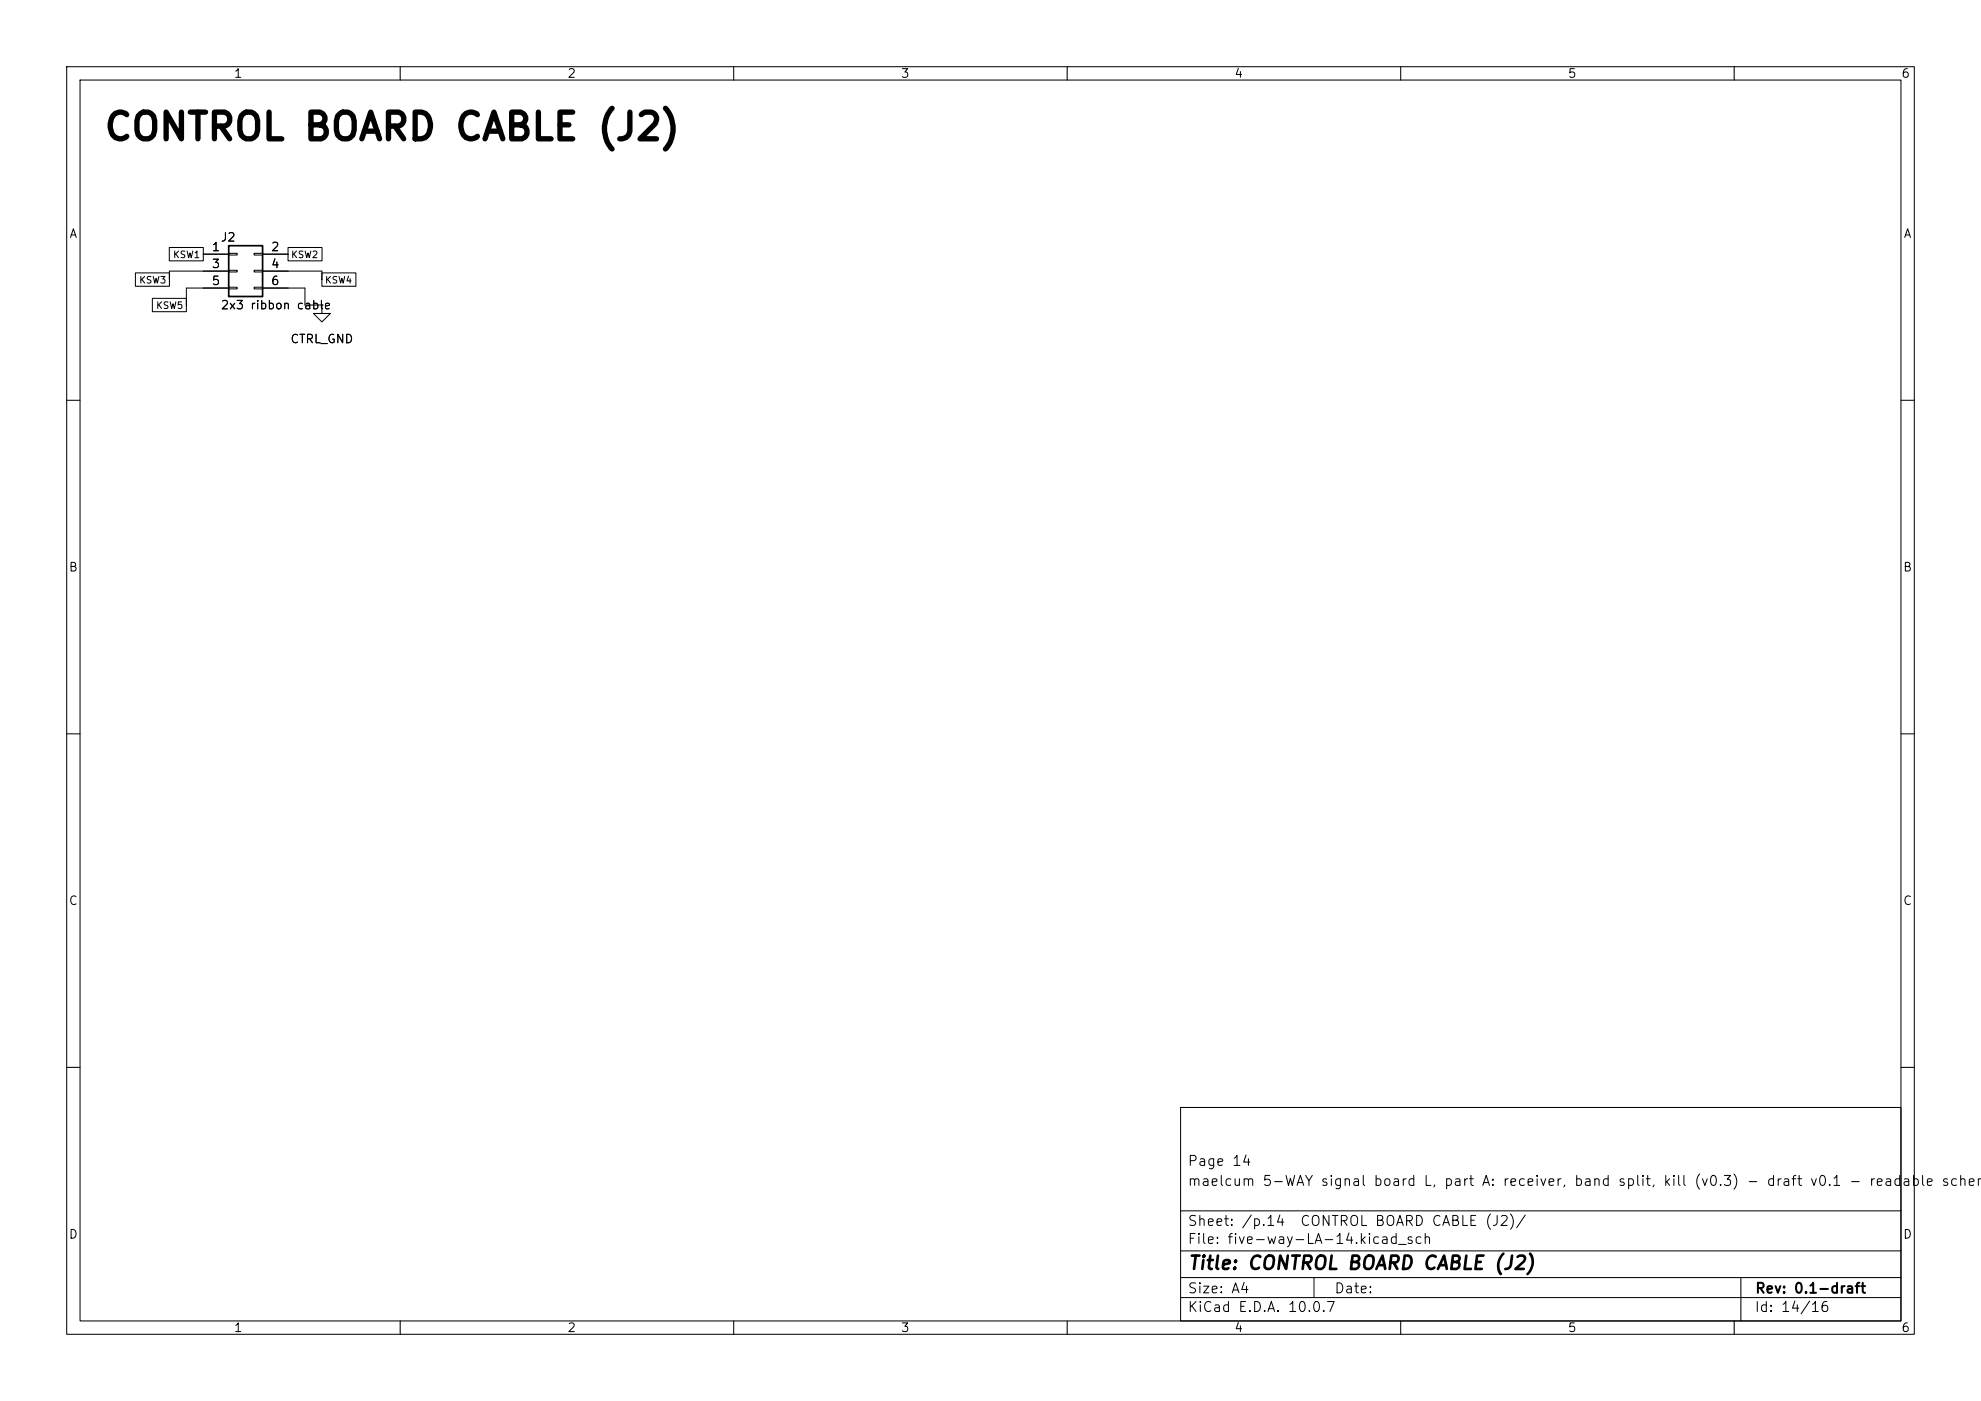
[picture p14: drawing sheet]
<svg xmlns="http://www.w3.org/2000/svg" width="297mm" height="210mm" viewBox="0 0 297 210" stroke-linecap="round" stroke-linejoin="round" font-family="sans-serif">
<defs><g id="words">
<text font-size="4" x="15.4" y="22">CONTROL BOARD CABLE (J2)</text>
<text font-size="2" x="178" y="190.8">Title: CONTROL BOARD CABLE (J2)</text>
<g font-size="1.5">
<text x="178" y="178.1">maelcum 5-WAY signal board L, part A: receiver, band split, kill (v0.3) - draft v0.1 - readable schem</text>
<text x="178" y="175.1">Page 14</text>
<text x="178" y="184.1">Sheet: /p.14</text>
<text x="194.8" y="184.1">CONTROL BOARD CABLE (J2)/</text>
<text x="178" y="186.8">File: five-way-LA-14.kicad_sch</text>
<text x="178" y="197">KiCad E.D.A. 10.0.7</text>
<text x="178" y="194.2">Size: A4</text>
<text x="200" y="194.2">Date:</text>
<text x="263" y="197">Id: 14/16</text>
<text x="263" y="194.2">Rev: 0.1-draft</text>
</g>
<g font-size="1.3">
<text x="35" y="12">1</text>
<text x="85" y="12">2</text>
<text x="135" y="12">3</text>
<text x="185" y="12">4</text>
<text x="235" y="12">5</text>
<text x="285" y="12">6</text>
<text x="10.3" y="36">A</text>
<text x="285.3" y="36">A</text>
<text x="31.7" y="38">1</text>
<text x="31.7" y="40.5">3</text>
<text x="33" y="36.5">J2</text>
<text x="40.5" y="38">2</text>
<text x="40.5" y="40.5">4</text>
<text x="31.7" y="43">5</text>
<text x="33" y="46.7">2x3 ribbon cable</text>
<text x="40.5" y="43">6</text>
<text x="43.4" y="51.8">CTRL_GND</text>
<text x="10.2" y="86">B</text>
<text x="285.2" y="86">B</text>
<text x="10.2" y="136">C</text>
<text x="285.2" y="136">C</text>
<text x="10.2" y="186">D</text>
<text x="285.2" y="186">D</text>
<text x="35" y="200">1</text>
<text x="85" y="200">2</text>
<text x="135" y="200">3</text>
<text x="185" y="200">4</text>
<text x="235" y="200">5</text>
<text x="285" y="200">6</text>
</g>
<g font-size="1">
<text x="25.9" y="38.9">KSW1</text>
<text x="43.6" y="38.9">KSW2</text>
<text x="20.8" y="42.7">KSW3</text>
<text x="23.3" y="46.5">KSW5</text>
<text x="48.6" y="42.7">KSW4</text>
</g>
</g></defs>
<g fill="none" stroke="#000" stroke-width=".15">
<path d="M10 10h277v190h-277zM12 12h273v186h-273zM60 10v2M110 10v2M160 10v2M210 10v2M260 10v2M25.4 37.1h5.1v2h-5.1zM30.5 38.1h3.8M34.3 38h1.3v.2h-1.3zM38.1 38h1.3v.2h-1.3zM39.4 38.1h3.8"/>
<path d="M43.2 37.1h5.1v2h-5.1zM20.3 40.9h5.1v2h-5.1zM22.8 44.7h5.1v2h-5.1zM34.3 40.5h1.3v.3h-1.3zM34.3 43.1h1.3v.2h-1.3zM34.3 40.6h-8.9v1.3M34.3 43.2h-6.4v2.5M38.1 40.5h1.3v.3h-1.3zM38.1 43.1h1.3v.2h-1.3zM39.4 40.6h8.9v1.3M39.4 43.2h6.3v2.5h2.6M48.3 45.7v1.3h1.2l-1.2 1.3-1.3-1.3h1.3"/>
<path d="M48.3 45.7h.1M48.3 40.9h5.1v2h-5.1zM10 60h2M285 60h2M10 110h2M285 110h2M10 160h2M177 166h108v32h-108zM285 160h2M60 198v2M110 198v2M160 198v2"/>
<path d="M177 194.5h108M177 191.5h108M177 187.5h108M177 181.5h108M197 191.5v3M210 198v2M260 198v2M261 191.5v6.5"/>
</g>
<path d="M34.3 36.8h5.1v7.7h-5.1z" fill="none" stroke="#000" stroke-width=".25"/>
<use href="#words"/>
</svg>
